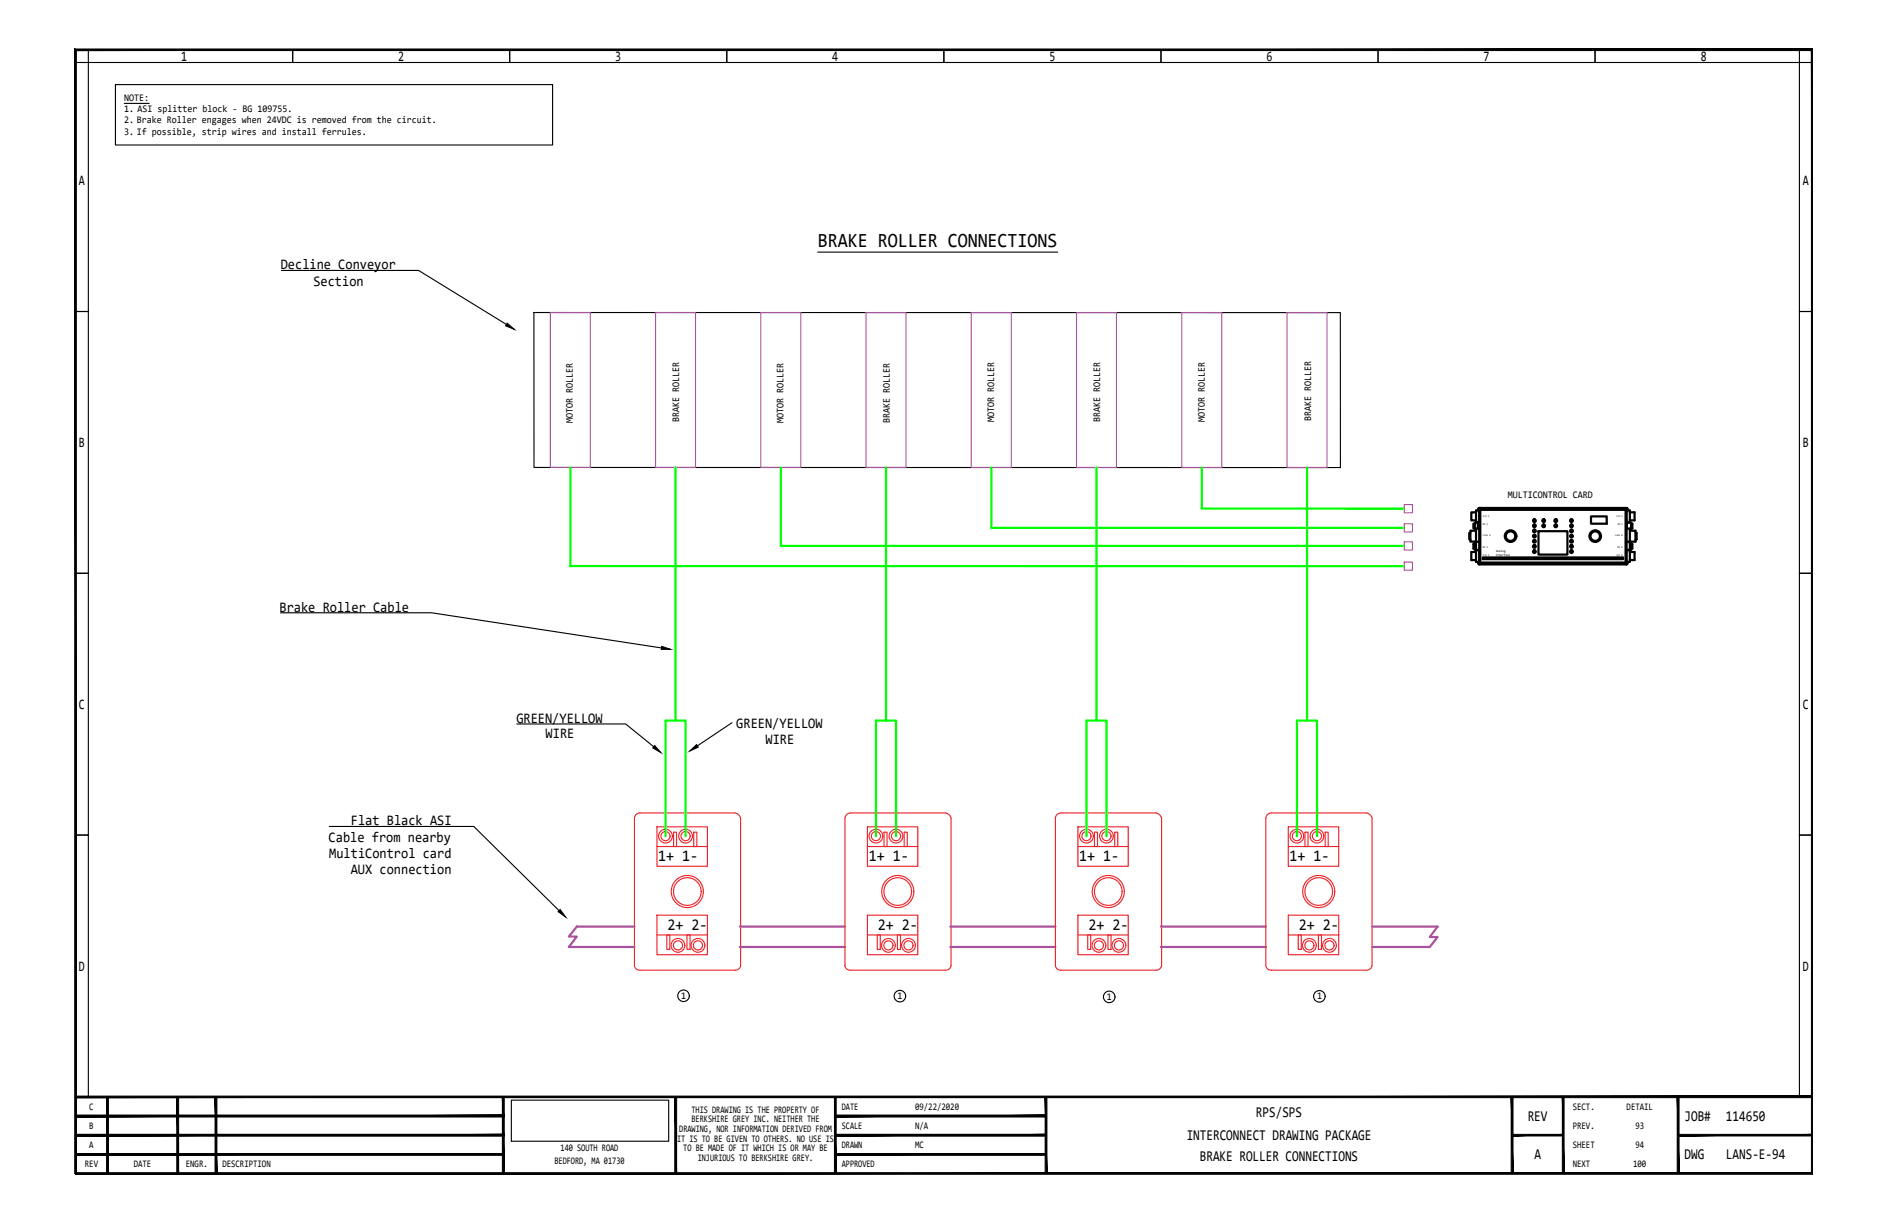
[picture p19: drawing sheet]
<svg xmlns="http://www.w3.org/2000/svg" width="432mm" height="279mm" viewBox="0 0 432 279" stroke-linecap="round" stroke-linejoin="round" font-family="sans-serif">
<defs><g id="words">
<text font-size="4.6" x="187.1" y="56.5">BRAKE ROLLER CONNECTIONS</text>
<g font-size="3.7">
<text x="150.6" y="197.1">1+ 1-</text>
<text x="198.8" y="197.1">1+ 1-</text>
<text x="247" y="197.1">1+ 1-</text>
<text x="295.1" y="197.1">1+ 1-</text>
<text x="152.7" y="212.7">2+ 2-</text>
<text x="200.9" y="212.7">2+ 2-</text>
<text x="249" y="212.7">2+ 2-</text>
<text x="297.2" y="212.7">2+ 2-</text>
</g>
<g font-size="3.4">
<text x="287.4" y="255.7">RPS/SPS</text>
<text x="349.6" y="256.5">REV</text>
<text x="385.5" y="256.5">JOB#</text>
<text x="394.9" y="256.5">114650</text>
<text x="271.5" y="260.9">INTERCONNECT DRAWING PACKAGE</text>
<text x="274.6" y="265.7">BRAKE ROLLER CONNECTIONS</text>
<text x="351.1" y="265.2">A</text>
<text x="385.5" y="265.2">DWG</text>
<text x="394.9" y="265.2">LANS-E-94</text>
</g>
<g font-size="3.3">
<text x="41.4" y="13.9">1</text>
<text x="91.1" y="13.9">2</text>
<text x="140.8" y="13.9">3</text>
<text x="190.5" y="13.9">4</text>
<text x="240.1" y="13.9">5</text>
<text x="289.8" y="13.9">6</text>
<text x="339.5" y="13.9">7</text>
<text x="389.2" y="13.9">8</text>
<text x="18.1" y="42.4">A</text>
<text x="412.5" y="42.4">A</text>
<text x="64.2" y="61.7">Decline Conveyor</text>
<text x="71.7" y="65.4">Section</text>
<text x="18.1" y="102.3">B</text>
<text x="412.5" y="102.3">B</text>
<text x="64" y="140">Brake Roller Cable</text>
<text x="18.1" y="162.2">C</text>
<text x="118.2" y="165.4">GREEN/YELLOW</text>
<text x="168.5" y="166.6">GREEN/YELLOW</text>
<text x="412.5" y="162.2">C</text>
<text x="124.9" y="168.9">WIRE</text>
<text x="175.2" y="170.2">WIRE</text>
<text x="80.3" y="188.9">Flat Black ASI</text>
<text x="75.2" y="192.6">Cable from nearby</text>
<text x="75.3" y="196.3">MultiControl card</text>
<text x="80.3" y="200.1">AUX connection</text>
<text x="18.1" y="222.1">D</text>
<text x="412.5" y="222.1">D</text>
</g>
<g font-size="2.3">
<text x="28.4" y="23.1">NOTE:</text>
<text x="28.4" y="25.7">1. ASI splitter block - BG 109755.</text>
<text x="28.4" y="28.3">2. Brake Roller engages when 24VDC is removed from the circuit.</text>
<text x="28.4" y="30.9">3. If possible, strip wires and install ferrules.</text>
<text x="131.1" y="96.7" transform="rotate(-90 131.1 96.7)">MOTOR ROLLER</text>
<text x="155.4" y="96.6" transform="rotate(-90 155.4 96.6)">BRAKE ROLLER</text>
<text x="179.3" y="96.8" transform="rotate(-90 179.3 96.8)">MOTOR ROLLER</text>
<text x="203.6" y="96.7" transform="rotate(-90 203.6 96.7)">BRAKE ROLLER</text>
<text x="227.5" y="96.6" transform="rotate(-90 227.5 96.6)">MOTOR ROLLER</text>
<text x="251.8" y="96.5" transform="rotate(-90 251.8 96.5)">BRAKE ROLLER</text>
<text x="275.7" y="96.5" transform="rotate(-90 275.7 96.5)">MOTOR ROLLER</text>
<text x="300" y="96.4" transform="rotate(-90 300 96.4)">BRAKE ROLLER</text>
<text x="345" y="114">MULTICONTROL CARD</text>
<text x="155.9" y="228.5">1</text>
<text x="205.4" y="228.6">1</text>
<text x="253.3" y="228.8">1</text>
<text x="301.4" y="228.7">1</text>
<text x="20.4" y="253.9">C</text>
<text x="158.2" y="254.6">THIS DRAWING IS THE PROPERTY OF</text>
<text x="158.2" y="256.8">BERKSHIRE GREY INC. NEITHER THE</text>
<text x="192.6" y="253.9">DATE</text>
<text x="209.4" y="253.9">09/22/2020</text>
<text x="359.9" y="253.9">SECT.</text>
<text x="372.2" y="253.9">DETAIL</text>
<text x="20.4" y="262.7">A</text>
<text x="20.4" y="258.3">B</text>
<text x="128.3" y="263.4">140 SOUTH ROAD</text>
<text x="154.9" y="261.2">IT IS TO BE GIVEN TO OTHERS. NO USE IS</text>
<text x="155.4" y="259">DRAWING, NOR INFORMATION DERIVED FROM</text>
<text x="156.4" y="263.4">TO BE MADE OF IT WHICH IS OR MAY BE</text>
<text x="192.6" y="262.7">DRAWN</text>
<text x="192.6" y="258.3">SCALE</text>
<text x="209.4" y="262.7">MC</text>
<text x="209.4" y="258.3">N/A</text>
<text x="359.9" y="262.7">SHEET</text>
<text x="359.9" y="258.3">PREV.</text>
<text x="374.2" y="262.7">94</text>
<text x="374.2" y="258.3">93</text>
<text x="19.4" y="267.1">REV</text>
<text x="30.6" y="267.1">DATE</text>
<text x="42.5" y="267.1">ENGR.</text>
<text x="50.9" y="267.1">DESCRIPTION</text>
<text x="126.9" y="266.3">BEDFORD, MA 01730</text>
<text x="159.7" y="265.6">INJURIOUS TO BERKSHIRE GREY.</text>
<text x="192.6" y="267.1">APPROVED</text>
<text x="359.9" y="267.1">NEXT</text>
<text x="373.7" y="267.1">100</text>
</g>
<g font-size=".7">
<text x="342.3" y="127.2">Interface</text>
<text x="342.3" y="126.4">Analog</text>
</g>
<g font-size=".6">
<text x="339.3" y="118.2">I/O 1</text>
<text x="369.9" y="118.2">I/O 3</text>
<text x="339.3" y="120.1">RD 1</text>
<text x="339.3" y="122.7">Link A</text>
<text x="339.3" y="125.3">RD 2</text>
<text x="369.6" y="122.8">Link B</text>
<text x="370.2" y="125.3">RD 4</text>
<text x="370.2" y="120.2">RD 3</text>
<text x="339.3" y="127.2">I/O 2</text>
<text x="369.9" y="127.3">I/O 4</text>
</g>
</g></defs>
<g fill="#000" stroke="#000" stroke-width=".23">
<path d="M116.1 73.9l1.6 1.5-2-.8zM151.4 147.9l2.1 .7h-2.2zM149.8 170.6l1.4 1.6-1.8-1.1zM157.8 171.9l1.6-1.5 .4 .6zM128.2 208.1l1.3 1.8-1.8-1.3z"/>
<path d="M17.3 250.8v.4l397.4-.4zM17.3 251.2l397.4-.4v.4z"/>
<path d="M17.3 255.2v.4l98.1-.4zM17.3 255.6l98.1-.4v.4z"/>
<path d="M17.3 259.6v.3l98.1-.3zM17.3 259.9l98.1-.3v.3z"/>
<path d="M24.4 251l.4 17.5v-17.5zM24.4 251l.4 17.5h-.4z"/>
<path d="M40.4 251l.5 17.5v-17.5zM40.4 251l.5 17.5h-.5z"/>
<path d="M49.2 251l.4 17.5v-17.5zM49.2 251l.4 17.5h-.4z"/>
<path d="M115.4 255.2l-.1 .4zM115.3 255.2v.4zM17.3 255.6h98v-.4zM17.3 255.2h98l-98 .4z"/>
<path d="M115.4 259.6l-.1 .3zM115.3 259.6v.3zM17.3 259.9h98v-.3zM17.3 259.6h98l-98 .3z"/>
<path d="M115 251l.4 17.5v-17.5zM115 251l.4 17.5h-.4z"/>
<path d="M154.4 251l.4 17.5v-17.5zM154.4 251l.4 17.5h-.4z"/>
<path d="M191 259.6v.3zM191.1 259.6l-.1 .3zM191.1 259.6v.3l48.3-.3zM191.1 259.9l48.3-.3v.3z"/>
<path d="M191 255.2v.4zM191.1 255.2l-.1 .4zM191.1 255.2v.4l48.3-.4zM191.1 255.6l48.3-.4v.4z"/>
<path d="M190.9 251l.4 17.5v-17.5zM190.9 251l.4 17.5h-.4z"/>
<path d="M191 259.9h48.3v-.3zM191 259.6h48.3l-48.3 .3z"/>
<path d="M191 255.6h48.3v-.4zM191 255.2h48.3l-48.3 .4z"/>
<path d="M239.2 251l.4 17.5v-17.5zM239.2 251l.4 17.5h-.4z"/>
<path d="M346 259.6v.3l11.7-.3zM346 259.9l11.7-.3v.3z"/>
<path d="M345.8 251l.4 17.5v-17.5zM345.8 251l.4 17.5h-.4z"/>
<path d="M357.5 251l.4 17.5v-17.5zM357.5 251l.4 17.5h-.4z"/>
<path d="M384 259.6v.3l30.7-.3zM384 259.9l30.7-.3v.3z"/>
<path d="M383.8 251l.4 17.5v-17.5zM383.8 251l.4 17.5h-.4z"/>
<path d="M17.1 11.2v257.3h.4zM17.1 11.2l.4 .4v256.9zM17.1 11.2l.4 .4 397.4-.4zM17.5 11.6l397.4-.4-.4 .4zM414.9 11.2l-.4 .4 .4 257.1zM414.5 11.6l.4 257.1-.4-.4zM17.3 268.7h397.6l-.4-.4zM17.3 268.3h397.2l-397.2 .4z"/>
<path d="M17.3 264v.3l98.1-.3zM17.3 264.3l98.1-.3v.3z"/>
<path d="M115.4 264l-.1 .3zM115.3 264v.3zM17.3 264.3h98v-.3zM17.3 264h98l-98 .3z"/>
<path d="M191 264v.3zM191.1 264l-.1 .3zM191.1 264v.3l48.3-.3zM191.1 264.3l48.3-.3v.3z"/>
<path d="M191 264.3h48.3v-.3zM191 264h48.3l-48.3 .3z"/>
</g>
<g fill="none" stroke="#000" stroke-width=".25">
<path d="M17.3 11.4h49.7v2.9h-49.7zM17.3 11.4h2.9v59.9h-2.9zM26.4 19.4h100v13.8h-100zM67 11.4h49.6v2.9h-49.6zM116.6 11.4h49.7v2.9h-49.7zM166.3 11.4h49.7v2.9h-49.7zM216 11.4h49.7v2.9h-49.7zM265.7 11.4h49.6v2.9h-49.6zM315.3 11.4h49.7v2.9h-49.7zM365 11.4h49.7v2.9h-49.7zM411.8 11.4h2.9v59.9h-2.9zM28.4 23.7h5.7"/>
<path d="M187.1 57.7h54.9M17.3 71.3h2.9v59.9h-2.9zM64.4 61.9h31.4l20.1 12.3M122.2 71.5h184.5v35.5h-184.5zM411.8 71.3h2.9v59.9h-2.9zM17.3 131.2h2.9v59.9h-2.9zM411.8 131.2h2.9v59.9h-2.9zM64.2 140.2h34.6l52.6 8.1M118.3 165.7h24.9l6.4 5.2M167.5 165.4l-7.9 5.3M17.3 191.1h2.9v59.9h-2.9zM75.3 189.1h33.1l19.5 19.3"/>
<path d="M411.8 191.1h2.9v59.9h-2.9zM117 251.7h36v9.4h-36z"/>
<circle cx="156.4" cy="227.9" r="1.32"/>
<circle cx="205.9" cy="227.9" r="1.32"/>
<circle cx="253.8" cy="228.1" r="1.32"/>
<circle cx="301.9" cy="228" r="1.32"/>
</g>
<g fill="none" stroke="#ed1f24" stroke-width=".25">
<path d="M150.3 189.2h11.6v9h-11.6zM150.3 193.7h11.6M154.1 190.4h.7v3.3h-.7zM158.8 190.4h.6v3.3h-.6zM169.5 187.2l-.4-.6-.9-.6h-21.8a1.3 1.3 0 0 0-1.2 1.2v33.8M169.5 187.2v33.8M198.5 189.2h11.5v9h-11.5zM198.5 193.7h11.5M202.3 190.4h.7v3.3h-.7zM206.9 190.4h.7v3.3h-.7zM241.5 187.2a1.3 1.3 0 0 1 1.3-1.2h21.7l1 .6 .3 .6v33.8M241.5 187.2v33.8"/>
<path d="M246.7 189.2h11.5v9h-11.5zM246.7 193.7h11.5M250.4 190.4h.7v3.3h-.7zM255.1 190.4h.7v3.3h-.7zM290.9 186a1.3 1.3 0 0 0-1.3 1.2l.1 33.8M290.9 186h21.8l.9 .6 .4 .6v33.8M294.8 189.2h11.5v9h-11.5zM294.8 193.7h11.5M298.6 190.4h.7v3.3h-.7zM303.2 190.4h.7v3.3h-.7zM150.3 209.4h11.6v9.1h-11.6zM150.3 213.9h11.6"/>
<path d="M152.6 213.9h.7v3.3h-.7zM157.2 213.9h.7v3.3h-.7zM198.5 209.4h11.5v9.1h-11.5zM198.5 213.9h11.5M200.7 213.9h.7v3.3h-.7zM205.4 213.9h.7v3.3h-.7zM246.7 209.4h11.5v9.1h-11.5zM246.7 213.9h11.5M248.9 213.9h.7v3.3h-.7zM253.5 213.9h.7v3.3h-.7zM294.8 209.4h11.5v9.1h-11.5zM294.8 213.9h11.5"/>
<path d="M297.1 213.9h.7v3.3h-.7zM301.7 213.9h.7v3.3h-.7zM169.5 221a1.22 1.22 0 0 1-1.3 1h-21.8a1.2 1.2 0 0 1-1.2-1M193.3 221a1.2 1.2 0 0 0 1.3 1M193.4 221l-.1-33.8a1.3 1.3 0 0 1 1.3-1.2h21.8l.9 .6 .3 .6v33.8M217.6 221a1.22 1.22 0 0 1-1.3 1h-21.7M265.8 221a1.22 1.22 0 0 1-1.3 1h-21.7a1.2 1.2 0 0 1-1.3-1M289.7 221a1.2 1.2 0 0 0 1.2 1M314 221a1.22 1.22 0 0 1-1.3 1h-21.8"/>
<circle cx="152.3" cy="191.3" r="1.58"/>
<circle cx="152.3" cy="191.3" r="1.05"/>
<circle cx="156.9" cy="191.3" r="1.58"/>
<circle cx="156.9" cy="191.3" r="1.05"/>
<circle cx="200.4" cy="191.3" r="1.58"/>
<circle cx="200.4" cy="191.3" r="1.05"/>
<circle cx="205" cy="191.3" r="1.58"/>
<circle cx="205" cy="191.3" r="1.05"/>
<circle cx="248.6" cy="191.3" r="1.58"/>
<circle cx="248.6" cy="191.3" r="1.05"/>
<circle cx="253.2" cy="191.3" r="1.58"/>
<circle cx="253.2" cy="191.3" r="1.05"/>
<circle cx="296.8" cy="191.3" r="1.58"/>
<circle cx="296.8" cy="191.3" r="1.05"/>
<circle cx="301.4" cy="191.3" r="1.58"/>
<circle cx="301.4" cy="191.3" r="1.05"/>
<circle cx="155.1" cy="216.3" r="1.58"/>
<circle cx="155.1" cy="216.3" r="1.05"/>
<circle cx="157.3" cy="204" r="3.7"/>
<circle cx="157.3" cy="204" r="3.2"/>
<circle cx="159.7" cy="216.3" r="1.58"/>
<circle cx="159.7" cy="216.3" r="1.05"/>
<circle cx="203.3" cy="216.3" r="1.58"/>
<circle cx="203.3" cy="216.3" r="1.05"/>
<circle cx="205.4" cy="204" r="3.7"/>
<circle cx="205.4" cy="204" r="3.2"/>
<circle cx="207.9" cy="216.3" r="1.58"/>
<circle cx="207.9" cy="216.3" r="1.05"/>
<circle cx="251.5" cy="216.3" r="1.58"/>
<circle cx="251.5" cy="216.3" r="1.05"/>
<circle cx="253.6" cy="204" r="3.7"/>
<circle cx="253.6" cy="204" r="3.2"/>
<circle cx="256" cy="216.3" r="1.58"/>
<circle cx="256" cy="216.3" r="1.05"/>
<circle cx="299.6" cy="216.3" r="1.58"/>
<circle cx="299.6" cy="216.3" r="1.05"/>
<circle cx="301.8" cy="204" r="3.7"/>
<circle cx="301.8" cy="204" r="3.2"/>
<circle cx="304.2" cy="216.3" r="1.58"/>
<circle cx="304.2" cy="216.3" r="1.05"/>
</g>
<path d="M125.9 71.5h9.2v35.5h-9.2zM150 71.5h9.2v35.5h-9.2zM174.1 71.5h9.1v35.5h-9.1zM198.2 71.5h9.1v35.5h-9.1zM222.3 71.5h9.1v35.5h-9.1zM246.3 71.5h9.2v35.5h-9.2zM270.4 71.5h9.2v35.5h-9.2zM294.5 71.5h9.2v35.5h-9.2zM321.3 115.5h1.9v1.8h-1.9zM321.3 119.9h1.9v1.8h-1.9zM321.3 124h1.9v1.9h-1.9zM321.3 128.6h1.9v1.9h-1.9z" fill="none" stroke="#a953a0" stroke-width=".25"/>
<g fill="none" stroke="#000" stroke-width=".51">
<path d="M337.5 119.8h-.3v1.1h.3M337.8 116.8h.6v2.7h-.6zM337.8 117.2h-1.1v1.9h1.1M338.2 119.6h-.7v1.5h.3M338.2 119.5v1.4M338.3 116.4l.3 .3M338.3 116.4v.4M338.4 119.5l.1 4.5M338.5 116.2l-.2 .2M338.5 116.2l.2 .3M338.5 116.2h33.7M338.6 116.7h33.6"/>
<path d="M338.6 116.7v12M338.7 116.5l-.2 .2M338.7 116.5v12.4M338.7 116.5h33.3M364.1 118.2h3.6v1.6h-3.6zM372 116.5l.2 .2M372 116.5v12.4M372.2 116.7l.2-.3v.4M372.2 116.7v12M372.2 116.2l.2 .2M372.2 116.2l-.2 .3M372.2 116.8h.8v2.7h-.8z"/>
<path d="M372.3 119.6v1.3M372.3 119.6h.9v1.5h-.2M372.4 119.5v.1M373 117.2h1v1.9h-1M373.2 119.8h.3v1.1h-.3M336.5 122h-.3v1.4h.3M337.5 124.5h-.3v1h.3M337.8 124.3h-.2v1.2h.2M337.8 121.4h-1.3v2.5h1.3v4.7h.7M337.8 126.3h-1.1v1.9h1.1M337.8 124.2h-.3v1.6h.3M338.2 125.8v.1"/>
<path d="M338.3 129l.2 .1M338.3 128.6v.4M338.4 125.8v.1M338.4 125.9v2.7M338.5 125.9h-.7M338.5 120.9l-.7 .1v3h.7M338.5 124v1.8h-.7M338.5 128.7l.2 .2M338.6 128.7h33.6M338.6 128.7l-.3 .3M338.7 128.9l-.2 .3h33.7l-.2-.3M338.7 128.9h33.3"/>
<path d="M339.3 127.6h32.1v.3h-32.1zM352 121.6h6.7v5.3h-6.7zM372.2 128.7l-.2 .2M372.2 124v1.8h.8M372.2 120.9l.8 .1v3h-.8zM372.4 129l-.2 .1M372.4 128.6v.4l-.2-.3M372.4 125.8v.1M373 125.9h-.8v2.7M373 121.4h1.2v2.5l-1.2 .1v4.6h-.7M373 126.3h1v1.9h-1M373 124.3h.1v1.2h-.1"/>
<path d="M373 124.2h.2v1.6h-.2M373.2 124.5h.3v1h-.3M374.2 122h.3v1.4h-.3"/>
<circle cx="351.1" cy="119.1" r=".32"/>
<circle cx="353.2" cy="119.1" r=".32"/>
<circle cx="356" cy="119.1" r=".32"/>
<circle cx="359.6" cy="119.1" r=".32"/>
<circle cx="345.7" cy="122.7" r="1.32"/>
<circle cx="345.7" cy="122.7" r="1.09"/>
<circle cx="351.1" cy="125" r=".31"/>
<circle cx="351.1" cy="121.5" r=".31"/>
<circle cx="351.1" cy="120.3" r=".31"/>
<circle cx="351.1" cy="122.7" r=".31"/>
<circle cx="351.1" cy="126.2" r=".31"/>
<circle cx="351.1" cy="123.9" r=".32"/>
<circle cx="353.2" cy="120.3" r=".31"/>
<circle cx="356" cy="120.3" r=".31"/>
<circle cx="359.6" cy="125" r=".31"/>
<circle cx="359.6" cy="121.5" r=".31"/>
<circle cx="359.6" cy="126.2" r=".31"/>
<circle cx="359.6" cy="122.7" r=".31"/>
<circle cx="359.6" cy="120.3" r=".31"/>
<circle cx="359.6" cy="123.9" r=".32"/>
<circle cx="365" cy="122.7" r="1.32"/>
<circle cx="365" cy="122.7" r="1.09"/>
</g>
<path d="M145.2 212h-13.2l-1.8 2.3h1.8l-1.8 2.4h15M169.3 212h24.1M169.3 216.7h24.1M217.5 212h24M217.5 216.7h24M265.6 212h24.1M265.6 216.7h24.1M314 212h15l-1.8 2.4h1.8l-1.8 2.3h-13.2" fill="none" stroke="#a953a0" stroke-width=".51"/>
<g fill="none" stroke="#0f0" stroke-width=".51">
<path d="M130.5 107v22.5l190.8 .1M154.6 107v57.9M178.7 107v17.9h142.6M202.8 107v57.9M226.8 107v13.8h94.5M250.9 107v57.9M275 107v9.3M275 116.4h46.3M299.1 107v57.9M152.3 191.3v-26.4h4.6v26.4M200.4 191.3v-26.4h4.6v26.4M248.6 191.3v-26.4h4.6v26.4"/>
<path d="M296.8 191.3v-26.4h4.6v26.4"/>
</g>
<use href="#words"/>
</svg>
